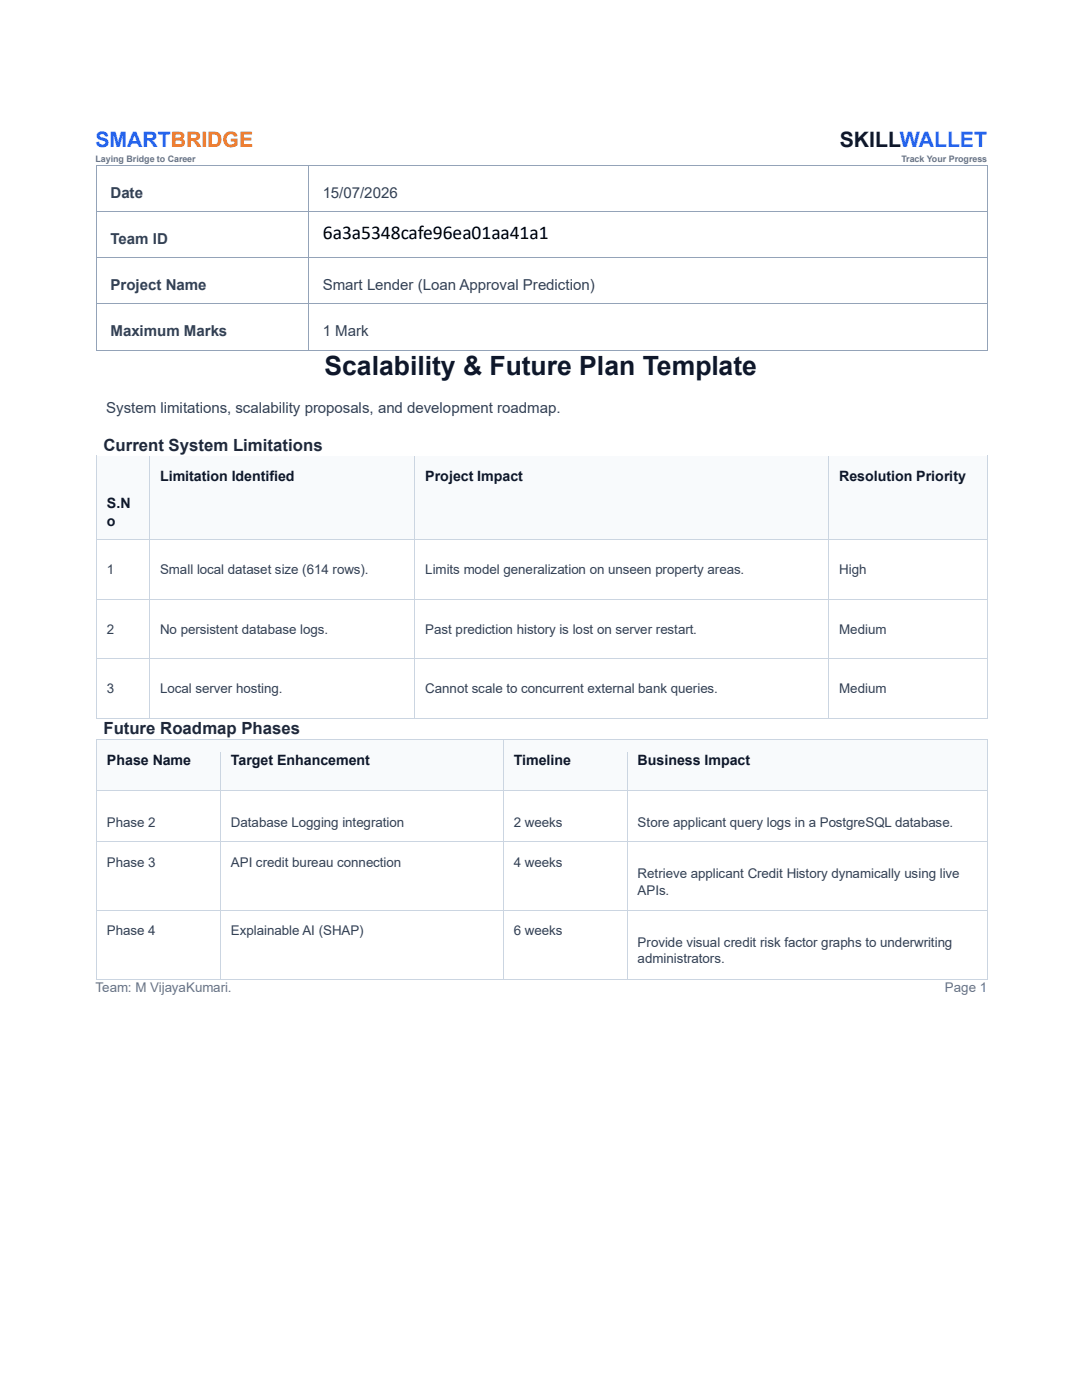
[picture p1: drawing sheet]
<svg xmlns="http://www.w3.org/2000/svg" width="216mm" height="279mm" viewBox="0 0 216 279" stroke-linecap="round" stroke-linejoin="round" font-family="sans-serif">
<defs><g id="words">
<text font-size="5.3" fill="#0f172a" x="64.7" y="74.9">Scalability &amp; Future Plan Template</text>
<text font-size="4.2" fill="#2563eb" x="19" y="29.4">SMARTBRIDGE</text>
<text font-size="4.2" fill="#0f172a" x="167.5" y="29.4">SKILLWALLET</text>
<text font-size="3.9" x="64.4" y="47.8">6a3a5348cafe96ea01aa41a1</text>
<g font-size="3.3" fill="#1e293b">
<text x="20.7" y="89.9">Current System Limitations</text>
<text x="20.7" y="146.5">Future Roadmap Phases</text>
</g>
<g font-size="3" fill="#334155">
<text x="22.1" y="39.4">Date</text>
<text x="64.4" y="39.4">15/07/2026</text>
<text x="22.1" y="48.6">Team ID</text>
<text x="22.1" y="57.9">Project Name</text>
<text x="64.4" y="57.9">Smart Lender (Loan Approval Prediction)</text>
<text x="22.1" y="67.1">Maximum Marks</text>
<text x="64.4" y="67.1">1 Mark</text>
<text x="21.2" y="82.4">System limitations, scalability proposals, and development roadmap.</text>
</g>
<g font-size="2.8" fill="#0f172a">
<text x="31.9" y="95.9">Limitation Identified</text>
<text x="84.9" y="95.9">Project Impact</text>
<text x="167.5" y="95.9">Resolution Priority</text>
<text x="21.3" y="101.4">S.N</text>
<text x="21.3" y="104.9">o</text>
<text x="21.3" y="152.8">Phase Name</text>
<text x="46.1" y="152.8">Target Enhancement</text>
<text x="102.5" y="152.8">Timeline</text>
<text x="127.2" y="152.8">Business Impact</text>
</g>
<g font-size="2.7" fill="#334155">
<text x="21.3" y="114.6">1</text>
<text x="31.9" y="114.6">Small local dataset size (614 rows).</text>
<text x="84.9" y="114.6">Limits model generalization on unseen property areas.</text>
<text x="167.5" y="114.6">High</text>
<text x="21.3" y="126.5">2</text>
<text x="31.9" y="126.5">No persistent database logs.</text>
<text x="84.9" y="126.5">Past prediction history is lost on server restart.</text>
<text x="167.5" y="126.5">Medium</text>
<text x="21.3" y="138.3">3</text>
<text x="31.9" y="138.3">Local server hosting.</text>
<text x="84.9" y="138.3">Cannot scale to concurrent external bank queries.</text>
<text x="167.5" y="138.3">Medium</text>
<text x="21.3" y="165">Phase 2</text>
<text x="46.1" y="165">Database Logging integration</text>
<text x="102.5" y="165">2 weeks</text>
<text x="127.2" y="165">Store applicant query logs in a PostgreSQL database.</text>
<text x="21.3" y="173">Phase 3</text>
<text x="46.1" y="173">API credit bureau connection</text>
<text x="102.5" y="173">4 weeks</text>
<text x="127.2" y="175.3">Retrieve applicant Credit History dynamically using live</text>
<text x="127.2" y="178.5">APIs.</text>
<text x="21.3" y="186.7">Phase 4</text>
<text x="46.1" y="186.7">Explainable AI (SHAP)</text>
<text x="102.5" y="186.7">6 weeks</text>
<text x="127.2" y="189">Provide visual credit risk factor graphs to underwriting</text>
<text x="127.2" y="192.3">administrators.</text>
</g>
<g font-size="2.7" fill="#64748b">
<text x="19" y="198.1">Team: M VijayaKumari.</text>
<text x="188.5" y="198.1">Page 1</text>
</g>
<g font-size="1.8" fill="#64748b">
<text x="19" y="32.3">Laying Bridge to Career</text>
<text x="179.9" y="32.3">Track Your Progress</text>
</g>
</g></defs>
<g fill="#94a3b8">
<path d="M19.1 32.9h.2v1.9h-.2z" fill-rule="evenodd"/>
<path d="M19.1 32.9h.2v.1h-.2z" fill-rule="evenodd"/>
</g>
<path d="M19.3 32.9h42.2" fill="none" stroke="#94a3b8" stroke-width=".2"/>
<g fill="#94a3b8">
<path d="M61.5 33h.1v1.8h-.1z" fill-rule="evenodd"/>
<path d="M61.5 32.9h.1v.1h-.1z" fill-rule="evenodd"/>
</g>
<path d="M61.6 32.9h135.4" fill="none" stroke="#94a3b8" stroke-width=".2"/>
<g fill="#94a3b8">
<path d="M197 32.9h.2v1.9h-.2z" fill-rule="evenodd"/>
<path d="M197 32.9h.2v.1h-.2z" fill-rule="evenodd"/>
</g>
<path d="M19.2 34.8v7.3M61.6 34.8v7.3M197.1 34.8v7.3" fill="none" stroke="#94a3b8" stroke-width=".2"/>
<path d="M19.1 42.1h.2v2h-.2z" fill-rule="evenodd" fill="#94a3b8"/>
<path d="M19.3 42.2h42.2" fill="none" stroke="#94a3b8" stroke-width=".2"/>
<path d="M61.5 42.1h.1v2h-.1z" fill-rule="evenodd" fill="#94a3b8"/>
<path d="M61.6 42.2h135.4" fill="none" stroke="#94a3b8" stroke-width=".2"/>
<path d="M197 42.1h.2v2h-.2z" fill-rule="evenodd" fill="#94a3b8"/>
<path d="M19.2 44.1v7.2M61.6 44.1v7.2M197.1 44.1v7.2" fill="none" stroke="#94a3b8" stroke-width=".2"/>
<path d="M19.1 51.3h.2v2h-.2z" fill-rule="evenodd" fill="#94a3b8"/>
<path d="M19.3 51.4h42.2" fill="none" stroke="#94a3b8" stroke-width=".2"/>
<path d="M61.5 51.3h.1v2h-.1z" fill-rule="evenodd" fill="#94a3b8"/>
<path d="M61.6 51.4h135.4" fill="none" stroke="#94a3b8" stroke-width=".2"/>
<path d="M197 51.3h.2v2h-.2z" fill-rule="evenodd" fill="#94a3b8"/>
<path d="M19.2 53.3v7.2M61.6 53.3v7.2M197.1 53.3v7.2" fill="none" stroke="#94a3b8" stroke-width=".2"/>
<path d="M19.1 60.5h.2v2h-.2z" fill-rule="evenodd" fill="#94a3b8"/>
<path d="M19.3 60.6h42.2" fill="none" stroke="#94a3b8" stroke-width=".2"/>
<path d="M61.5 60.5h.1v2h-.1z" fill-rule="evenodd" fill="#94a3b8"/>
<path d="M61.6 60.6h135.4" fill="none" stroke="#94a3b8" stroke-width=".2"/>
<path d="M197 60.5h.2v2h-.2z" fill-rule="evenodd" fill="#94a3b8"/>
<path d="M19.2 62.5v7.3" fill="none" stroke="#94a3b8" stroke-width=".2"/>
<g fill="#94a3b8">
<path d="M19.1 69.8h.2v.1h-.2z" fill-rule="evenodd"/>
<path d="M19.1 69.8h.2v.1h-.2z" fill-rule="evenodd"/>
</g>
<path d="M19.3 69.9h42.2M61.6 62.5v7.3" fill="none" stroke="#94a3b8" stroke-width=".2"/>
<path d="M61.5 69.8h.1v.1h-.1z" fill-rule="evenodd" fill="#94a3b8"/>
<path d="M61.6 69.9h135.4M197.1 62.5v7.3" fill="none" stroke="#94a3b8" stroke-width=".2"/>
<g fill="#94a3b8">
<path d="M197 69.8h.2v.1h-.2z" fill-rule="evenodd"/>
<path d="M197 69.8h.2v.1h-.2z" fill-rule="evenodd"/>
</g>
<g fill="#f8fafc">
<path d="M19.3 91.1h10.5v16.6h-10.5z" fill-rule="evenodd"/>
<path d="M21.3 98.7h6.5v3.6h-6.5z" fill-rule="evenodd"/>
<path d="M21.3 102.3h6.5v3.4h-6.5z" fill-rule="evenodd"/>
<path d="M29.9 91.1h52.8v16.6h-52.8z" fill-rule="evenodd"/>
<path d="M31.9 93.2h48.8v3.5h-48.8z" fill-rule="evenodd"/>
<path d="M82.9 91.1h82.4v16.6h-82.4z" fill-rule="evenodd"/>
<path d="M84.9 93.2h78.4v3.5h-78.4z" fill-rule="evenodd"/>
<path d="M165.4 91.1h31.6v16.6h-31.6z" fill-rule="evenodd"/>
<path d="M167.5 93.2h27.6v3.5h-27.6z" fill-rule="evenodd"/>
</g>
<path d="M19.3 90.9v2.3" fill="none" stroke="#cbd5e1" stroke-width=".2"/>
<path d="M19.2 90.9h.1v.2h-.1z" fill-rule="evenodd" fill="#cbd5e1"/>
<path d="M19.3 91h10.5" fill="none" stroke="#cbd5e1" stroke-width=".2"/>
<path d="M19.3 91.1h10.5v2.1h-10.5z" fill-rule="evenodd" fill="#f8fafc"/>
<path d="M29.9 91.1v2.1" fill="none" stroke="#cbd5e1" stroke-width=".2"/>
<path d="M29.8 90.9h.1v.2h-.1z" fill-rule="evenodd" fill="#cbd5e1"/>
<path d="M29.9 91h52.8" fill="none" stroke="#cbd5e1" stroke-width=".2"/>
<path d="M29.9 91.1h52.8v2.1h-52.8z" fill-rule="evenodd" fill="#f8fafc"/>
<path d="M82.8 91.1v2.1" fill="none" stroke="#cbd5e1" stroke-width=".2"/>
<path d="M82.7 90.9h.2v.2h-.2z" fill-rule="evenodd" fill="#cbd5e1"/>
<path d="M82.9 91h82.4" fill="none" stroke="#cbd5e1" stroke-width=".2"/>
<path d="M82.9 91.1h82.4v2.1h-82.4z" fill-rule="evenodd" fill="#f8fafc"/>
<path d="M165.3 91.1v2.1" fill="none" stroke="#cbd5e1" stroke-width=".2"/>
<path d="M165.3 90.9h.1v.2h-.1z" fill-rule="evenodd" fill="#cbd5e1"/>
<path d="M165.4 91h31.6" fill="none" stroke="#cbd5e1" stroke-width=".2"/>
<path d="M165.4 91.1h31.6v2.1h-31.6z" fill-rule="evenodd" fill="#f8fafc"/>
<path d="M197.1 90.9v2.3" fill="none" stroke="#cbd5e1" stroke-width=".2"/>
<path d="M197 90.9h.2v.2h-.2z" fill-rule="evenodd" fill="#cbd5e1"/>
<path d="M19.3 105.7h10.6v2h-10.6z" fill-rule="evenodd" fill="#f8fafc"/>
<path d="M19.3 93.2v14.5" fill="none" stroke="#cbd5e1" stroke-width=".2"/>
<path d="M29.9 105.7h52.9v2h-52.9z" fill-rule="evenodd" fill="#f8fafc"/>
<path d="M29.9 93.2v14.5" fill="none" stroke="#cbd5e1" stroke-width=".2"/>
<path d="M82.8 105.7h82.5v2h-82.5z" fill-rule="evenodd" fill="#f8fafc"/>
<path d="M82.8 93.2v14.5" fill="none" stroke="#cbd5e1" stroke-width=".2"/>
<path d="M165.3 105.7h31.8v2h-31.8z" fill-rule="evenodd" fill="#f8fafc"/>
<g fill="none" stroke="#cbd5e1" stroke-width=".2">
<path d="M165.3 93.2v40.5M197.1 93.2v40.5M19.3 107.7v35.5M19.3 107.8h10.5M19.3 119.6h10.5M29.9 107.7v26M29.9 107.8h52.8M29.9 119.6h52.8M82.8 107.7v26M82.9 107.8h82.4M82.9 119.6h82.4M165.4 107.8h31.6"/>
<path d="M165.4 119.6h31.6M19.3 131.5h10.5M29.9 131.5h52.8M82.9 131.5h82.4M165.4 131.5h31.6"/>
</g>
<g fill="#cbd5e1">
<path d="M19.2 143.2h.1v.2h-.1z" fill-rule="evenodd"/>
<path d="M19.2 143.2h.1v.2h-.1z" fill-rule="evenodd"/>
</g>
<path d="M29.9 133.7v9.5M19.3 143.3h10.5" fill="none" stroke="#cbd5e1" stroke-width=".2"/>
<path d="M29.8 143.2h.1v.2h-.1z" fill-rule="evenodd" fill="#cbd5e1"/>
<path d="M82.8 133.7v9.5M29.9 143.3h52.8" fill="none" stroke="#cbd5e1" stroke-width=".2"/>
<path d="M82.7 143.2h.2v.2h-.2z" fill-rule="evenodd" fill="#cbd5e1"/>
<path d="M165.3 133.7v9.5M82.9 143.3h82.4" fill="none" stroke="#cbd5e1" stroke-width=".2"/>
<path d="M165.3 143.2h.1v.2h-.1z" fill-rule="evenodd" fill="#cbd5e1"/>
<path d="M197.1 133.7v9.5M165.4 143.3h31.6" fill="none" stroke="#cbd5e1" stroke-width=".2"/>
<g fill="#cbd5e1">
<path d="M197 143.2h.2v.2h-.2z" fill-rule="evenodd"/>
<path d="M197 143.2h.2v.2h-.2z" fill-rule="evenodd"/>
</g>
<g fill="#f8fafc">
<path d="M19.3 147.7h24.6v10h-24.6z" fill-rule="evenodd"/>
<path d="M21.3 150.1h20.6v3.5h-20.6z" fill-rule="evenodd"/>
<path d="M44 147.7h56.3v10h-56.3z" fill-rule="evenodd"/>
<path d="M46.1 150.1h52.3v3.5h-52.3z" fill-rule="evenodd"/>
<path d="M100.5 147.7h24.5v10h-24.5z" fill-rule="evenodd"/>
<path d="M102.5 150.1h20.6v3.5h-20.6z" fill-rule="evenodd"/>
<path d="M125.2 147.7h71.8v10h-71.8z" fill-rule="evenodd"/>
<path d="M127.2 150.1h67.9v3.5h-67.9z" fill-rule="evenodd"/>
</g>
<path d="M19.3 147.6v2.5" fill="none" stroke="#cbd5e1" stroke-width=".2"/>
<path d="M19.2 147.6h.1v.1h-.1z" fill-rule="evenodd" fill="#cbd5e1"/>
<path d="M19.3 147.6h24.6" fill="none" stroke="#cbd5e1" stroke-width=".2"/>
<path d="M19.3 147.7h24.6v2.4h-24.6z" fill-rule="evenodd" fill="#f8fafc"/>
<path d="M43.9 147.7v2.4" fill="none" stroke="#cbd5e1" stroke-width=".2"/>
<path d="M43.9 147.6h.1v.1h-.1z" fill-rule="evenodd" fill="#cbd5e1"/>
<path d="M44 147.6h56.3" fill="none" stroke="#cbd5e1" stroke-width=".2"/>
<path d="M44 147.7h56.3v2.4h-56.3z" fill-rule="evenodd" fill="#f8fafc"/>
<path d="M100.4 147.7v2.4" fill="none" stroke="#cbd5e1" stroke-width=".2"/>
<path d="M100.3 147.6h.2v.1h-.2z" fill-rule="evenodd" fill="#cbd5e1"/>
<path d="M100.5 147.6h24.5" fill="none" stroke="#cbd5e1" stroke-width=".2"/>
<path d="M100.5 147.7h24.5v2.4h-24.5z" fill-rule="evenodd" fill="#f8fafc"/>
<path d="M125.1 147.7v2.4" fill="none" stroke="#cbd5e1" stroke-width=".2"/>
<path d="M125 147.6h.2v.1h-.2z" fill-rule="evenodd" fill="#cbd5e1"/>
<path d="M125.2 147.6h71.8" fill="none" stroke="#cbd5e1" stroke-width=".2"/>
<path d="M125.2 147.7h71.8v2.4h-71.8z" fill-rule="evenodd" fill="#f8fafc"/>
<path d="M197.1 147.6v2.5" fill="none" stroke="#cbd5e1" stroke-width=".2"/>
<path d="M197 147.6h.2v.1h-.2z" fill-rule="evenodd" fill="#cbd5e1"/>
<g fill="none" stroke="#cbd5e1" stroke-width=".2">
<path d="M19.3 150.1v45.3M19.3 157.8h24.6M43.9 150.1v34.1M44 157.8h56.3M100.4 150.1v34.1M100.5 157.8h24.5M125.1 150.1v34.1M125.2 157.8h71.8M197.1 150.1v34.1M19.3 168h24.6M44 168h56.3M100.5 168h24.5"/>
<path d="M125.2 168h71.8M19.3 181.7h24.6M44 181.7h56.3M100.5 181.7h24.5M125.2 181.7h71.8"/>
</g>
<g fill="#cbd5e1">
<path d="M19.2 195.4h.1v.2h-.1z" fill-rule="evenodd"/>
<path d="M19.2 195.4h.1v.2h-.1z" fill-rule="evenodd"/>
</g>
<path d="M19.3 195.5h24.6M43.9 184.2v11.2" fill="none" stroke="#cbd5e1" stroke-width=".2"/>
<path d="M43.9 195.4h.1v.2h-.1z" fill-rule="evenodd" fill="#cbd5e1"/>
<path d="M44 195.5h56.3M100.4 184.2v11.2" fill="none" stroke="#cbd5e1" stroke-width=".2"/>
<path d="M100.3 195.4h.2v.2h-.2z" fill-rule="evenodd" fill="#cbd5e1"/>
<path d="M100.5 195.5h24.5M125.1 184.2v11.2" fill="none" stroke="#cbd5e1" stroke-width=".2"/>
<path d="M125 195.4h.2v.2h-.2z" fill-rule="evenodd" fill="#cbd5e1"/>
<path d="M125.2 195.5h71.8M197.1 184.2v11.2" fill="none" stroke="#cbd5e1" stroke-width=".2"/>
<g fill="#cbd5e1">
<path d="M197 195.4h.2v.2h-.2z" fill-rule="evenodd"/>
<path d="M197 195.4h.2v.2h-.2z" fill-rule="evenodd"/>
</g>
<use href="#words"/>
</svg>
